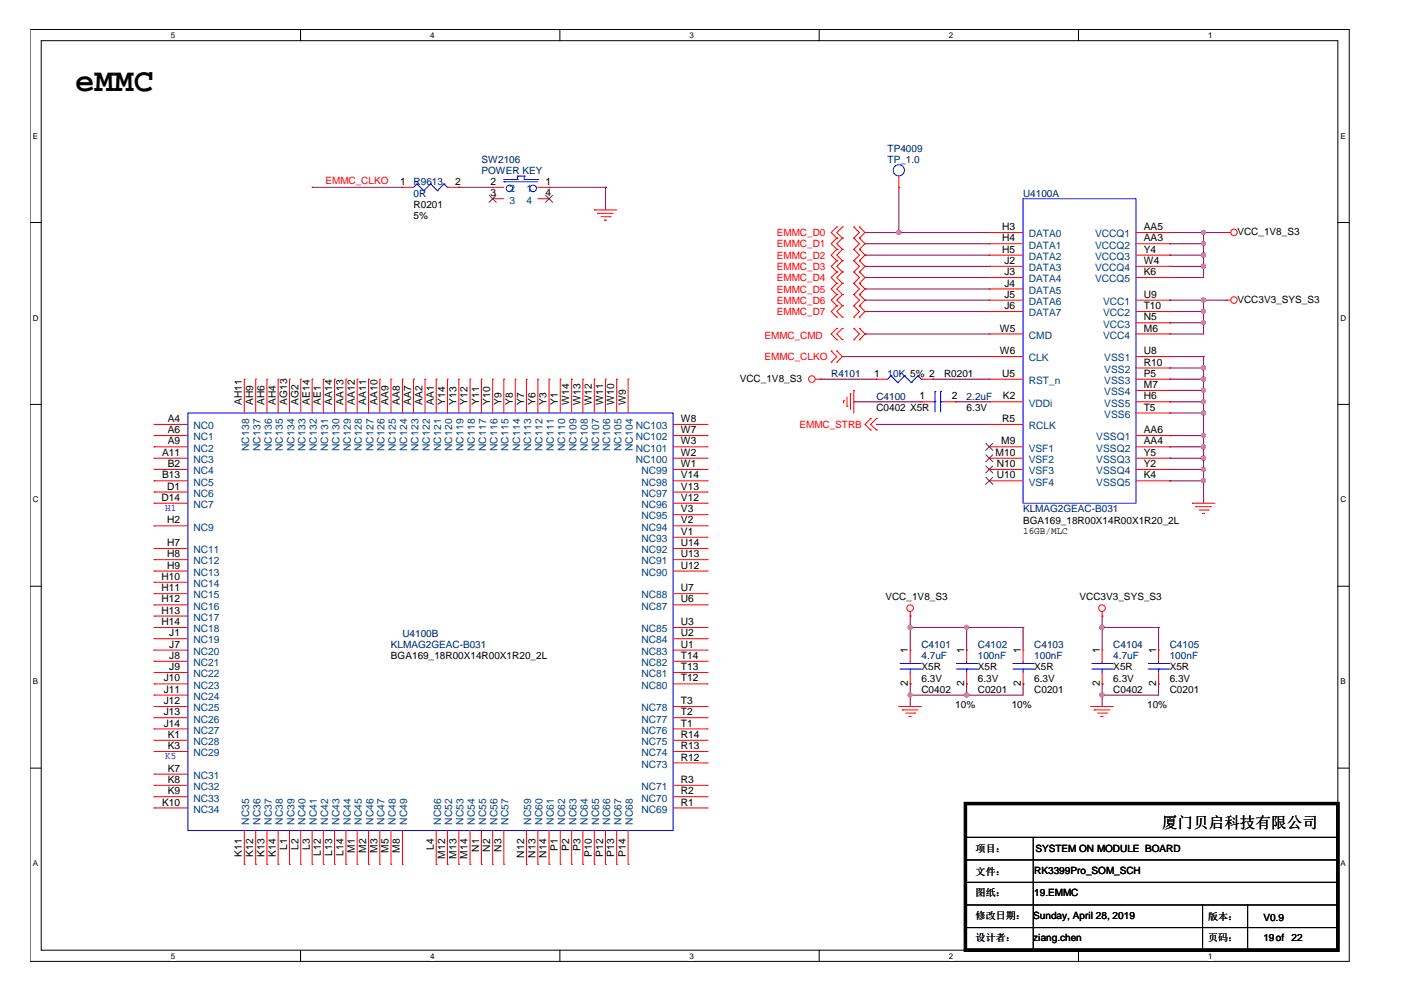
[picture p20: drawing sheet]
<svg xmlns="http://www.w3.org/2000/svg" width="297mm" height="210mm" viewBox="0 0 297 210" stroke-linecap="round" stroke-linejoin="round" font-family="sans-serif">
<defs><g id="words">
<text font-size="6.9" x="15.9" y="19.2">eMMC</text>
<text font-size="3.3" x="245.8" y="175.1">厦门贝启科技有限公司</text>
<g font-size="2.2">
<text x="84.7" y="39.1">1</text>
<text x="96.3" y="39.1">2</text>
<text x="103.8" y="39.1">2</text>
<text x="103.8" y="41.5">3</text>
<text x="115.4" y="39.1">1</text>
<text x="115.4" y="41.5">4</text>
<text x="212" y="51.1">H4</text>
<text x="212" y="53.5">H5</text>
<text x="212" y="48.7">H3</text>
<text x="242" y="48.7">AA5</text>
<text x="242" y="51.1">AA3</text>
<text x="242" y="53.5">Y4</text>
<text x="212.5" y="55.9">J2</text>
<text x="212.5" y="58.2">J3</text>
<text x="242" y="58.2">K6</text>
<text x="242" y="55.9">W4</text>
<text x="212.5" y="63">J5</text>
<text x="212.5" y="60.6">J4</text>
<text x="212.5" y="65.4">J6</text>
<text x="242" y="63">U9</text>
<text x="242" y="65.4">T10</text>
<text x="211.5" y="70.2">W5</text>
<text x="242" y="67.8">N5</text>
<text x="242" y="70.2">M6</text>
<text x="211.5" y="74.9">W6</text>
<text x="242" y="74.9">U8</text>
<text x="242" y="77.4">R10</text>
<text x="185" y="79.7">1</text>
<text x="212" y="79.7">U5</text>
<text x="242" y="82.1">M7</text>
<text x="242" y="79.7">P5</text>
<text x="35.5" y="89.3">A4</text>
<text x="51.2" y="85.7" transform="rotate(-90 51.2 85.7)">AH11</text>
<text x="53.6" y="85.7" transform="rotate(-90 53.6 85.7)">AH9</text>
<text x="56" y="85.7" transform="rotate(-90 56 85.7)">AH6</text>
<text x="58.3" y="85.7" transform="rotate(-90 58.3 85.7)">AH4</text>
<text x="60.7" y="85.7" transform="rotate(-90 60.7 85.7)">AG13</text>
<text x="63.1" y="85.7" transform="rotate(-90 63.1 85.7)">AG2</text>
<text x="65.5" y="85.7" transform="rotate(-90 65.5 85.7)">AE14</text>
<text x="67.9" y="85.7" transform="rotate(-90 67.9 85.7)">AE1</text>
<text x="70.3" y="85.7" transform="rotate(-90 70.3 85.7)">AA14</text>
<text x="72.7" y="85.7" transform="rotate(-90 72.7 85.7)">AA13</text>
<text x="75.1" y="85.7" transform="rotate(-90 75.1 85.7)">AA12</text>
<text x="77.5" y="85.7" transform="rotate(-90 77.5 85.7)">AA11</text>
<text x="79.8" y="85.7" transform="rotate(-90 79.8 85.7)">AA10</text>
<text x="82.2" y="85.7" transform="rotate(-90 82.2 85.7)">AA9</text>
<text x="84.6" y="85.7" transform="rotate(-90 84.6 85.7)">AA8</text>
<text x="87" y="85.7" transform="rotate(-90 87 85.7)">AA7</text>
<text x="89.4" y="85.7" transform="rotate(-90 89.4 85.7)">AA2</text>
<text x="91.8" y="85.7" transform="rotate(-90 91.8 85.7)">AA1</text>
<text x="94.1" y="85.7" transform="rotate(-90 94.1 85.7)">Y14</text>
<text x="96.6" y="85.7" transform="rotate(-90 96.6 85.7)">Y13</text>
<text x="98.9" y="85.7" transform="rotate(-90 98.9 85.7)">Y12</text>
<text x="101.3" y="85.7" transform="rotate(-90 101.3 85.7)">Y11</text>
<text x="103.7" y="85.7" transform="rotate(-90 103.7 85.7)">Y10</text>
<text x="106.1" y="85.7" transform="rotate(-90 106.1 85.7)">Y9</text>
<text x="108.5" y="85.7" transform="rotate(-90 108.5 85.7)">Y8</text>
<text x="110.9" y="85.7" transform="rotate(-90 110.9 85.7)">Y7</text>
<text x="113.3" y="85.7" transform="rotate(-90 113.3 85.7)">Y6</text>
<text x="115.7" y="85.7" transform="rotate(-90 115.7 85.7)">Y3</text>
<text x="118" y="85.7" transform="rotate(-90 118 85.7)">Y1</text>
<text x="120.4" y="85.7" transform="rotate(-90 120.4 85.7)">W14</text>
<text x="122.8" y="85.7" transform="rotate(-90 122.8 85.7)">W13</text>
<text x="125.2" y="85.7" transform="rotate(-90 125.2 85.7)">W12</text>
<text x="127.6" y="85.7" transform="rotate(-90 127.6 85.7)">W11</text>
<text x="130" y="85.7" transform="rotate(-90 130 85.7)">W10</text>
<text x="132.4" y="85.7" transform="rotate(-90 132.4 85.7)">W9</text>
<text x="144.1" y="89.3">W8</text>
<text x="194.5" y="84.5">1</text>
<text x="201.4" y="84.5">2</text>
<text x="212" y="89.3">R5</text>
<text x="212.2" y="84.5">K2</text>
<text x="242" y="84.5">H6</text>
<text x="242" y="86.9">T5</text>
<text x="35.5" y="91.7">A6</text>
<text x="35.5" y="94">A9</text>
<text x="144.1" y="94">W3</text>
<text x="144.1" y="91.7">W7</text>
<text x="211.8" y="94">M9</text>
<text x="242" y="94">AA4</text>
<text x="242" y="91.7">AA6</text>
<text x="34.3" y="96.4">A11</text>
<text x="34.3" y="101.2">B13</text>
<text x="35.5" y="98.8">B2</text>
<text x="144.1" y="101.2">V14</text>
<text x="144.1" y="98.8">W1</text>
<text x="144.1" y="96.4">W2</text>
<text x="210.6" y="96.4">M10</text>
<text x="210.9" y="101.2">U10</text>
<text x="210.9" y="98.8">N10</text>
<text x="242" y="96.4">Y5</text>
<text x="242" y="101.2">K4</text>
<text x="242" y="98.8">Y2</text>
<text x="34.2" y="106">D14</text>
<text x="35.3" y="103.6">D1</text>
<text x="144.1" y="106">V12</text>
<text x="144.1" y="103.6">V13</text>
<text x="35.3" y="110.8">H2</text>
<text x="144.1" y="113.2">V1</text>
<text x="144.1" y="110.8">V2</text>
<text x="144.1" y="108.4">V3</text>
<text x="35.3" y="115.5">H7</text>
<text x="35.3" y="117.9">H8</text>
<text x="144.1" y="117.9">U13</text>
<text x="144.1" y="115.5">U14</text>
<text x="34.2" y="122.7">H10</text>
<text x="34.2" y="125.1">H11</text>
<text x="35.3" y="120.3">H9</text>
<text x="144.1" y="125.1">U7</text>
<text x="144.1" y="120.3">U12</text>
<text x="34.2" y="127.5">H12</text>
<text x="34.2" y="129.9">H13</text>
<text x="144.1" y="127.5">U6</text>
<text x="34.2" y="132.3">H14</text>
<text x="35.8" y="134.6">J1</text>
<text x="35.8" y="137">J7</text>
<text x="144.1" y="137">U1</text>
<text x="144.1" y="134.6">U2</text>
<text x="144.1" y="132.3">U3</text>
<text x="35.8" y="139.4">J8</text>
<text x="35.8" y="141.8">J9</text>
<text x="144.1" y="141.8">T13</text>
<text x="144.1" y="139.4">T14</text>
<text x="192.1" y="138.3" transform="rotate(-90 192.1 138.3)">1</text>
<text x="204" y="138.3" transform="rotate(-90 204 138.3)">1</text>
<text x="215.9" y="138.3" transform="rotate(-90 215.9 138.3)">1</text>
<text x="232.7" y="138.3" transform="rotate(-90 232.7 138.3)">1</text>
<text x="244.6" y="138.3" transform="rotate(-90 244.6 138.3)">1</text>
<text x="34.6" y="144.2">J10</text>
<text x="34.6" y="146.6">J11</text>
<text x="34.6" y="149">J12</text>
<text x="144.1" y="149">T3</text>
<text x="144.1" y="144.2">T12</text>
<text x="192.1" y="145.2" transform="rotate(-90 192.1 145.2)">2</text>
<text x="204" y="145.2" transform="rotate(-90 204 145.2)">2</text>
<text x="215.9" y="145.2" transform="rotate(-90 215.9 145.2)">2</text>
<text x="232.7" y="145.2" transform="rotate(-90 232.7 145.2)">2</text>
<text x="244.6" y="145.2" transform="rotate(-90 244.6 145.2)">2</text>
<text x="34.6" y="151.4">J13</text>
<text x="34.6" y="153.7">J14</text>
<text x="144.1" y="153.7">T1</text>
<text x="144.1" y="151.4">T2</text>
<text x="35.5" y="156.1">K1</text>
<text x="35.5" y="158.5">K3</text>
<text x="144.1" y="160.9">R12</text>
<text x="144.1" y="158.5">R13</text>
<text x="144.1" y="156.1">R14</text>
<text x="35.5" y="163.3">K7</text>
<text x="35.5" y="165.7">K8</text>
<text x="144.1" y="165.7">R3</text>
<text x="34.3" y="170.4">K10</text>
<text x="35.5" y="168.1">K9</text>
<text x="144.1" y="170.4">R1</text>
<text x="144.1" y="168.1">R2</text>
<text x="60.7" y="179.8" transform="rotate(-90 60.7 179.8)">L1</text>
<text x="63.1" y="179.8" transform="rotate(-90 63.1 179.8)">L2</text>
<text x="65.5" y="179.8" transform="rotate(-90 65.5 179.8)">L3</text>
<text x="91.8" y="179.8" transform="rotate(-90 91.8 179.8)">L4</text>
<text x="51.2" y="181.3" transform="rotate(-90 51.2 181.3)">K11</text>
<text x="53.6" y="181.3" transform="rotate(-90 53.6 181.3)">K12</text>
<text x="56" y="181.3" transform="rotate(-90 56 181.3)">K13</text>
<text x="58.3" y="181.3" transform="rotate(-90 58.3 181.3)">K14</text>
<text x="67.9" y="181.1" transform="rotate(-90 67.9 181.1)">L12</text>
<text x="70.3" y="181.1" transform="rotate(-90 70.3 181.1)">L13</text>
<text x="72.7" y="181.1" transform="rotate(-90 72.7 181.1)">L14</text>
<text x="75.1" y="180.4" transform="rotate(-90 75.1 180.4)">M1</text>
<text x="77.5" y="180.4" transform="rotate(-90 77.5 180.4)">M2</text>
<text x="79.8" y="180.4" transform="rotate(-90 79.8 180.4)">M3</text>
<text x="82.2" y="180.4" transform="rotate(-90 82.2 180.4)">M5</text>
<text x="84.6" y="180.4" transform="rotate(-90 84.6 180.4)">M8</text>
<text x="94.1" y="181.7" transform="rotate(-90 94.1 181.7)">M12</text>
<text x="96.6" y="181.7" transform="rotate(-90 96.6 181.7)">M13</text>
<text x="98.9" y="181.7" transform="rotate(-90 98.9 181.7)">M14</text>
<text x="101.3" y="180.2" transform="rotate(-90 101.3 180.2)">N1</text>
<text x="103.7" y="180.2" transform="rotate(-90 103.7 180.2)">N2</text>
<text x="106.1" y="180.2" transform="rotate(-90 106.1 180.2)">N3</text>
<text x="110.9" y="181.5" transform="rotate(-90 110.9 181.5)">N12</text>
<text x="113.3" y="181.5" transform="rotate(-90 113.3 181.5)">N13</text>
<text x="115.7" y="181.5" transform="rotate(-90 115.7 181.5)">N14</text>
<text x="118" y="180.1" transform="rotate(-90 118 180.1)">P1</text>
<text x="120.4" y="180.1" transform="rotate(-90 120.4 180.1)">P2</text>
<text x="122.8" y="180.1" transform="rotate(-90 122.8 180.1)">P3</text>
<text x="125.2" y="181.3" transform="rotate(-90 125.2 181.3)">P10</text>
<text x="127.6" y="181.3" transform="rotate(-90 127.6 181.3)">P12</text>
<text x="130" y="181.3" transform="rotate(-90 130 181.3)">P13</text>
<text x="132.4" y="181.3" transform="rotate(-90 132.4 181.3)">P14</text>
</g>
<g font-size="2.2" fill="#004080">
<text x="107.8" y="40.7">2</text>
<text x="111.4" y="40.7">1</text>
<text x="107.8" y="43.1">3</text>
<text x="111.4" y="43.1">4</text>
<text x="217.6" y="52.6">DATA1</text>
<text x="217.6" y="50.2">DATA0</text>
<text x="231.7" y="50.2">VCCQ1</text>
<text x="231.7" y="52.6">VCCQ2</text>
<text x="217.6" y="55">DATA2</text>
<text x="217.6" y="57.4">DATA3</text>
<text x="217.6" y="59.7">DATA4</text>
<text x="231.7" y="59.7">VCCQ5</text>
<text x="231.7" y="55">VCCQ3</text>
<text x="231.7" y="57.4">VCCQ4</text>
<text x="217.6" y="64.5">DATA6</text>
<text x="217.6" y="62.2">DATA5</text>
<text x="233.4" y="64.5">VCC1</text>
<text x="217.6" y="71.7">CMD</text>
<text x="217.6" y="66.9">DATA7</text>
<text x="233.4" y="69.3">VCC3</text>
<text x="233.4" y="66.9">VCC2</text>
<text x="233.4" y="71.7">VCC4</text>
<text x="217.6" y="76.5">CLK</text>
<text x="233.6" y="76.5">VSS1</text>
<text x="217.6" y="81.3">RST_n</text>
<text x="233.6" y="83.6">VSS4</text>
<text x="233.6" y="81.3">VSS3</text>
<text x="233.6" y="78.9">VSS2</text>
<text x="217.6" y="86">VDDi</text>
<text x="233.6" y="86">VSS5</text>
<text x="233.6" y="88.4">VSS6</text>
<text x="40.9" y="90.8">NC0</text>
<text x="40.9" y="93.2">NC1</text>
<text x="40.9" y="95.6">NC2</text>
<text x="52.7" y="95.5" transform="rotate(-90 52.7 95.5)">NC138</text>
<text x="55.1" y="95.5" transform="rotate(-90 55.1 95.5)">NC137</text>
<text x="57.5" y="95.5" transform="rotate(-90 57.5 95.5)">NC136</text>
<text x="59.9" y="95.5" transform="rotate(-90 59.9 95.5)">NC135</text>
<text x="62.3" y="95.5" transform="rotate(-90 62.3 95.5)">NC134</text>
<text x="64.6" y="95.5" transform="rotate(-90 64.6 95.5)">NC133</text>
<text x="67.1" y="95.5" transform="rotate(-90 67.1 95.5)">NC132</text>
<text x="69.4" y="95.5" transform="rotate(-90 69.4 95.5)">NC131</text>
<text x="71.8" y="95.5" transform="rotate(-90 71.8 95.5)">NC130</text>
<text x="74.2" y="95.5" transform="rotate(-90 74.2 95.5)">NC129</text>
<text x="76.6" y="95.5" transform="rotate(-90 76.6 95.5)">NC128</text>
<text x="79" y="95.5" transform="rotate(-90 79 95.5)">NC127</text>
<text x="81.4" y="95.5" transform="rotate(-90 81.4 95.5)">NC126</text>
<text x="83.7" y="95.5" transform="rotate(-90 83.7 95.5)">NC125</text>
<text x="86.1" y="95.5" transform="rotate(-90 86.1 95.5)">NC124</text>
<text x="88.5" y="95.5" transform="rotate(-90 88.5 95.5)">NC123</text>
<text x="90.9" y="95.5" transform="rotate(-90 90.9 95.5)">NC122</text>
<text x="93.3" y="95.5" transform="rotate(-90 93.3 95.5)">NC121</text>
<text x="95.7" y="95.5" transform="rotate(-90 95.7 95.5)">NC120</text>
<text x="98.1" y="95.5" transform="rotate(-90 98.1 95.5)">NC119</text>
<text x="100.5" y="95.5" transform="rotate(-90 100.5 95.5)">NC118</text>
<text x="102.9" y="95.5" transform="rotate(-90 102.9 95.5)">NC117</text>
<text x="105.2" y="95.5" transform="rotate(-90 105.2 95.5)">NC116</text>
<text x="107.6" y="95.5" transform="rotate(-90 107.6 95.5)">NC115</text>
<text x="110" y="95.5" transform="rotate(-90 110 95.5)">NC114</text>
<text x="112.4" y="95.5" transform="rotate(-90 112.4 95.5)">NC113</text>
<text x="114.8" y="95.5" transform="rotate(-90 114.8 95.5)">NC112</text>
<text x="117.2" y="95.5" transform="rotate(-90 117.2 95.5)">NC111</text>
<text x="119.5" y="95.5" transform="rotate(-90 119.5 95.5)">NC110</text>
<text x="122" y="95.5" transform="rotate(-90 122 95.5)">NC109</text>
<text x="124.3" y="95.5" transform="rotate(-90 124.3 95.5)">NC108</text>
<text x="126.7" y="95.5" transform="rotate(-90 126.7 95.5)">NC107</text>
<text x="129.1" y="95.5" transform="rotate(-90 129.1 95.5)">NC106</text>
<text x="131.5" y="95.5" transform="rotate(-90 131.5 95.5)">NC105</text>
<text x="133.9" y="95.5" transform="rotate(-90 133.9 95.5)">NC104</text>
<text x="134.5" y="95.6">NC101</text>
<text x="134.5" y="93.2">NC102</text>
<text x="134.5" y="90.8">NC103</text>
<text x="217.6" y="90.8">RCLK</text>
<text x="217.6" y="95.6">VSF1</text>
<text x="231.9" y="95.6">VSSQ2</text>
<text x="231.9" y="93.2">VSSQ1</text>
<text x="40.9" y="98">NC3</text>
<text x="40.9" y="100.3">NC4</text>
<text x="134.5" y="98">NC100</text>
<text x="135.7" y="100.3">NC99</text>
<text x="217.6" y="98">VSF2</text>
<text x="217.6" y="100.3">VSF3</text>
<text x="231.9" y="98">VSSQ3</text>
<text x="231.9" y="100.3">VSSQ4</text>
<text x="40.9" y="102.8">NC5</text>
<text x="40.9" y="105.1">NC6</text>
<text x="40.9" y="107.5">NC7</text>
<text x="135.7" y="107.5">NC96</text>
<text x="135.7" y="105.1">NC97</text>
<text x="135.7" y="102.8">NC98</text>
<text x="217.6" y="102.8">VSF4</text>
<text x="231.9" y="102.8">VSSQ5</text>
<text x="40.9" y="112.3">NC9</text>
<text x="135.7" y="112.3">NC94</text>
<text x="135.7" y="109.9">NC95</text>
<text x="40.9" y="117.1">NC11</text>
<text x="40.9" y="119.4">NC12</text>
<text x="135.7" y="119.4">NC91</text>
<text x="135.7" y="117.1">NC92</text>
<text x="135.7" y="114.7">NC93</text>
<text x="40.9" y="121.8">NC13</text>
<text x="40.9" y="124.2">NC14</text>
<text x="135.7" y="121.8">NC90</text>
<text x="40.9" y="126.6">NC15</text>
<text x="40.9" y="129">NC16</text>
<text x="40.9" y="131.4">NC17</text>
<text x="135.7" y="129">NC87</text>
<text x="135.7" y="126.6">NC88</text>
<text x="40.9" y="133.8">NC18</text>
<text x="40.9" y="136.2">NC19</text>
<text x="135.7" y="136.2">NC84</text>
<text x="135.7" y="133.8">NC85</text>
<text x="40.9" y="138.6">NC20</text>
<text x="40.9" y="140.9">NC21</text>
<text x="40.9" y="143.3">NC22</text>
<text x="135.7" y="143.3">NC81</text>
<text x="135.7" y="140.9">NC82</text>
<text x="135.7" y="138.6">NC83</text>
<text x="40.9" y="145.7">NC23</text>
<text x="40.9" y="148.1">NC24</text>
<text x="135.7" y="145.7">NC80</text>
<text x="40.9" y="150.5">NC25</text>
<text x="40.9" y="152.9">NC26</text>
<text x="40.9" y="155.3">NC27</text>
<text x="135.7" y="155.3">NC76</text>
<text x="135.7" y="152.9">NC77</text>
<text x="135.7" y="150.5">NC78</text>
<text x="40.9" y="157.7">NC28</text>
<text x="40.9" y="160">NC29</text>
<text x="135.7" y="160">NC74</text>
<text x="135.7" y="157.7">NC75</text>
<text x="40.9" y="164.8">NC31</text>
<text x="40.9" y="167.2">NC32</text>
<text x="135.7" y="167.2">NC71</text>
<text x="135.7" y="162.4">NC73</text>
<text x="40.9" y="169.6">NC33</text>
<text x="40.9" y="172">NC34</text>
<text x="135.7" y="172">NC69</text>
<text x="135.7" y="169.6">NC70</text>
<text x="52.7" y="174.6" transform="rotate(-90 52.7 174.6)">NC35</text>
<text x="55.1" y="174.6" transform="rotate(-90 55.1 174.6)">NC36</text>
<text x="57.5" y="174.6" transform="rotate(-90 57.5 174.6)">NC37</text>
<text x="59.9" y="174.6" transform="rotate(-90 59.9 174.6)">NC38</text>
<text x="62.3" y="174.6" transform="rotate(-90 62.3 174.6)">NC39</text>
<text x="64.6" y="174.6" transform="rotate(-90 64.6 174.6)">NC40</text>
<text x="67.1" y="174.6" transform="rotate(-90 67.1 174.6)">NC41</text>
<text x="69.4" y="174.6" transform="rotate(-90 69.4 174.6)">NC42</text>
<text x="71.8" y="174.6" transform="rotate(-90 71.8 174.6)">NC43</text>
<text x="74.2" y="174.6" transform="rotate(-90 74.2 174.6)">NC44</text>
<text x="76.6" y="174.6" transform="rotate(-90 76.6 174.6)">NC45</text>
<text x="79" y="174.6" transform="rotate(-90 79 174.6)">NC46</text>
<text x="81.4" y="174.6" transform="rotate(-90 81.4 174.6)">NC47</text>
<text x="83.7" y="174.6" transform="rotate(-90 83.7 174.6)">NC48</text>
<text x="86.1" y="174.6" transform="rotate(-90 86.1 174.6)">NC49</text>
<text x="93.3" y="174.6" transform="rotate(-90 93.3 174.6)">NC86</text>
<text x="95.7" y="174.6" transform="rotate(-90 95.7 174.6)">NC52</text>
<text x="98.1" y="174.6" transform="rotate(-90 98.1 174.6)">NC53</text>
<text x="100.5" y="174.6" transform="rotate(-90 100.5 174.6)">NC54</text>
<text x="102.9" y="174.6" transform="rotate(-90 102.9 174.6)">NC55</text>
<text x="105.2" y="174.6" transform="rotate(-90 105.2 174.6)">NC56</text>
<text x="107.6" y="174.6" transform="rotate(-90 107.6 174.6)">NC57</text>
<text x="112.4" y="174.6" transform="rotate(-90 112.4 174.6)">NC59</text>
<text x="114.8" y="174.6" transform="rotate(-90 114.8 174.6)">NC60</text>
<text x="117.2" y="174.6" transform="rotate(-90 117.2 174.6)">NC61</text>
<text x="119.5" y="174.6" transform="rotate(-90 119.5 174.6)">NC62</text>
<text x="122" y="174.6" transform="rotate(-90 122 174.6)">NC63</text>
<text x="124.3" y="174.6" transform="rotate(-90 124.3 174.6)">NC64</text>
<text x="126.7" y="174.6" transform="rotate(-90 126.7 174.6)">NC65</text>
<text x="129.1" y="174.6" transform="rotate(-90 129.1 174.6)">NC66</text>
<text x="131.5" y="174.6" transform="rotate(-90 131.5 174.6)">NC67</text>
<text x="133.9" y="174.6" transform="rotate(-90 133.9 174.6)">NC68</text>
</g>
<g font-size="2.1" fill="#000080">
<text x="101.9" y="34.4">SW2106</text>
<text x="187.8" y="32.1">TP4009</text>
<text x="187.8" y="34.4">TP_1.0</text>
<text x="87.5" y="39.2">R9613</text>
<text x="87.5" y="41.6">0R</text>
<text x="101.9" y="36.8">POWER KEY</text>
<text x="216.5" y="41.6">U4100A</text>
<text x="175.9" y="79.8">R4101</text>
<text x="187.8" y="79.8">10K 5% 2</text>
<text x="185.4" y="84.6">C4100</text>
<text x="204.5" y="84.6">2.2uF</text>
<text x="216.5" y="108.4">KLMAG2GEAC-B031</text>
<text x="82.7" y="137.1">KLMAG2GEAC-B031</text>
<text x="85.1" y="134.7">U4100B</text>
<text x="194.9" y="137.1">C4101</text>
<text x="206.9" y="137.1">C4102</text>
<text x="218.8" y="137.1">C4103</text>
<text x="235.5" y="137.1">C4104</text>
<text x="247.5" y="137.1">C4105</text>
<text x="194.9" y="139.5">4.7uF</text>
<text x="206.9" y="139.5">100nF</text>
<text x="218.8" y="139.5">100nF</text>
<text x="235.5" y="139.5">4.7uF</text>
<text x="247.5" y="139.5">100nF</text>
</g>
<g font-size="2.1" fill="#f00">
<text x="68.9" y="39">EMMC_CLKO</text>
<text x="164.4" y="50">EMMC_D0</text>
<text x="164.4" y="52.3">EMMC_D1</text>
<text x="164.4" y="54.7">EMMC_D2</text>
<text x="164.4" y="57.1">EMMC_D3</text>
<text x="164.4" y="59.5">EMMC_D4</text>
<text x="164.4" y="61.9">EMMC_D5</text>
<text x="164.4" y="64.3">EMMC_D6</text>
<text x="161.8" y="71.7">EMMC_CMD</text>
<text x="164.4" y="66.6">EMMC_D7</text>
<text x="161.8" y="76.2">EMMC_CLKO</text>
<text x="169.2" y="90.5">EMMC_STRB</text>
</g>
<g font-size="2.1">
<text x="87.5" y="44">R0201</text>
<text x="87.5" y="46.4">5%</text>
<text x="261.8" y="49.7">VCC_1V8_S3</text>
<text x="261.8" y="64">VCC3V3_SYS_S3</text>
<text x="156.5" y="80.7">VCC_1V8_S3</text>
<text x="199.7" y="79.8">R0201</text>
<text x="185.4" y="87">C0402 X5R</text>
<text x="204.5" y="87">6.3V</text>
<text x="216.5" y="112.9">16GB/MLC</text>
<text x="216.5" y="110.8">BGA169_18R00X14R00X1R20_2L</text>
<text x="187.3" y="127.1">VCC_1V8_S3</text>
<text x="228.4" y="127.1">VCC3V3_SYS_S3</text>
<text x="82.7" y="139.5">BGA169_18R00X14R00X1R20_2L</text>
<text x="194.9" y="141.9">X5R</text>
<text x="206.9" y="141.9">X5R</text>
<text x="218.8" y="141.9">X5R</text>
<text x="235.5" y="141.9">X5R</text>
<text x="247.5" y="141.9">X5R</text>
<text x="194.9" y="146.7">C0402</text>
<text x="194.9" y="144.2">6.3V</text>
<text x="202.1" y="149.7">10%</text>
<text x="206.9" y="146.7">C0201</text>
<text x="206.9" y="144.2">6.3V</text>
<text x="214" y="149.7">10%</text>
<text x="218.8" y="146.7">C0201</text>
<text x="218.8" y="144.2">6.3V</text>
<text x="235.5" y="146.7">C0402</text>
<text x="235.5" y="144.2">6.3V</text>
<text x="242.7" y="149.7">10%</text>
<text x="247.5" y="146.7">C0201</text>
<text x="247.5" y="144.2">6.3V</text>
<text x="206.4" y="185.1">文件：</text>
<text x="206.4" y="180.3">项目：</text>
<text x="218.8" y="184.8">RK3399Pro_SOM_SCH</text>
<text x="219.1" y="180.3">SYSTEM ON MODULE BOARD</text>
<text x="206.4" y="189.6">图纸：</text>
<text x="218.8" y="189.6">19.EMMC</text>
<text x="206.4" y="194.4">修改日期：</text>
<text x="218.6" y="194.4">Sunday, April 28, 2019</text>
<text x="255.6" y="194.6">版本：</text>
<text x="267.3" y="194.9">V0.9</text>
<text x="206.4" y="199.2">设计者：</text>
<text x="218.6" y="199.2">ziang.chen</text>
<text x="255.6" y="199.2">页码：</text>
<text x="267.3" y="199.2">19of</text>
<text x="273.3" y="199.2">22</text>
</g>
<g font-size="2.1" fill="#00f">
<text x="35" y="108.1">H1</text>
<text x="35" y="160.7">K5</text>
</g>
<g font-size="1.7">
<text x="36.2" y="8">5</text>
<text x="91" y="8">4</text>
<text x="145.9" y="8">3</text>
<text x="200.7" y="8">2</text>
<text x="255.6" y="8">1</text>
<text x="6.9" y="29.4">E</text>
<text x="283.6" y="29.4">E</text>
<text x="6.9" y="67.8">D</text>
<text x="283.6" y="67.8">D</text>
<text x="6.9" y="106.3">C</text>
<text x="283.6" y="106.3">C</text>
<text x="6.9" y="144.8">B</text>
<text x="283.6" y="144.8">B</text>
<text x="6.9" y="183.3">A</text>
<text x="283.6" y="183.3">A</text>
<text x="36.2" y="202.8">5</text>
<text x="91" y="202.8">4</text>
<text x="145.9" y="202.8">3</text>
<text x="200.7" y="202.8">2</text>
<text x="255.6" y="202.8">1</text>
</g>
</g></defs>
<path d="M6.3 6.2h279.2v197.2h-279.2zM8.7 8.6h274.3v192.5h-274.3z" fill="none" stroke="#000" stroke-width=".21"/>
<g fill="#fff">
<path d="M36.2 6.5h.9v1.9h-.9z"/>
<path d="M36.2 201.3h.9v1.9h-.9z"/>
</g>
<path d="M63.6 6.2v2.4M63.6 201.1v2.3" fill="none" stroke="#000" stroke-width=".21"/>
<g fill="#fff">
<path d="M91 6.5h.9v1.9h-.9z"/>
<path d="M91 201.3h.9v1.9h-.9z"/>
</g>
<path d="M118.4 6.2v2.4M118.4 201.1v2.3" fill="none" stroke="#000" stroke-width=".21"/>
<g fill="#fff">
<path d="M145.9 6.5h.9v1.9h-.9z"/>
<path d="M145.9 201.3h.9v1.9h-.9z"/>
</g>
<path d="M173.3 6.2v2.4M173.3 201.1v2.3" fill="none" stroke="#000" stroke-width=".21"/>
<g fill="#fff">
<path d="M200.7 6.5h1v1.9h-1z"/>
<path d="M200.7 201.3h1v1.9h-1z"/>
</g>
<path d="M228.2 6.2v2.4M228.2 201.1v2.3" fill="none" stroke="#000" stroke-width=".21"/>
<g fill="#fff">
<path d="M255.6 6.5h.9v1.9h-.9z"/>
<path d="M255.6 201.3h.9v1.9h-.9z"/>
<path d="M6.9 27.8h1.2v1.9h-1.2z"/>
<path d="M283.6 27.8h1.2v1.9h-1.2z"/>
<path d="M6.9 66.3h1.3v1.9h-1.3z"/>
<path d="M283.6 66.3h1.3v1.9h-1.3z"/>
</g>
<path d="M6.3 47.1h2.4M283 47.1h2.4" fill="none" stroke="#000" stroke-width=".21"/>
<g fill="#fff">
<path d="M6.9 104.8h1.3v1.9h-1.3z"/>
<path d="M283.6 104.8h1.3v1.9h-1.3z"/>
</g>
<path d="M6.3 85.6h2.4M283 85.6h2.4" fill="none" stroke="#000" stroke-width=".21"/>
<g fill="#fff">
<path d="M6.9 143.3h1.2v1.9h-1.2z"/>
<path d="M283.6 143.3h1.2v1.9h-1.2z"/>
</g>
<path d="M6.3 124.1h2.4M283 124.1h2.4" fill="none" stroke="#000" stroke-width=".21"/>
<g fill="#fff">
<path d="M6.9 181.8h1.2v1.9h-1.2z"/>
<path d="M283.6 181.8h1.2v1.9h-1.2z"/>
</g>
<g fill="none" stroke="#000" stroke-width=".21">
<path d="M6.3 162.5h2.4M204.3 177.2h78.7M218.6 177.2v23.9M283 177.2h.1M283 162.5h2.4M204.3 186.7h78.7M204.3 191.5h78.7M204.3 196.3h78.7M204.3 182h78.7M254.4 191.5v9.6M263.9 191.5v9.6M283 186.7h.1"/>
<path d="M283 191.5h.1M283 196.3h.1M283 182h.1M218.6 201.1h.1M254.4 201.1h.1M263.9 201.1h.1"/>
</g>
<g fill="none" stroke="#800040" stroke-width=".21">
<path d="M66 39.6h.1M66 39.6h19.1M97.1 39.6h.1M97.1 39.6h7.1M116.2 39.6h11.9M128.1 39.6h.1M128.1 39.6v4.8M190.2 39.6v9.6M183 51.6h.1M183 54h.1M183 56.4h.1M183 58.7h.1"/>
<path d="M183 58.7h26.3M183 56.4h26.3M183 49.2h26.3M183 51.6h26.3M183 54h26.3M190.2 49.2h.1M209.3 49.2h.1M247.5 58.7h.1M247.5 56.4h.1M247.5 49.2h.1M247.5 51.6h.1M247.5 54h.1"/>
<path d="M247.5 56.4h7.1M247.5 49.2h11.9M247.5 51.6h7.1M247.5 54h7.1M254.6 54h.1M254.6 56.4h.1M254.6 49.2h.1M254.6 51.6h.1M254.6 49.2v9.5h-7.1M178.2 75.5h.1M178.2 75.5h31.1M183 70.7h.1"/>
<path d="M183 61.1h.1M183 63.5h.1M183 65.9h.1M183 70.7h26.3M183 63.5h26.3M183 65.9h26.3M183 61.1h26.3M247.5 68.3h.1M247.5 70.7h.1M247.5 63.5h.1M247.5 65.9h.1M247.5 75.5h.1"/>
<path d="M247.5 77.9h.1M247.5 68.3h7.1M247.5 63.5h11.9M247.5 65.9h7.1M247.5 75.5h7.1M247.5 77.9h7.1M254.6 63.5h.1M254.6 65.9h.1M254.6 68.3h.1M254.6 75.5h.1M254.6 77.9h.1M254.6 63.5v7.2h-7.1"/>
<path d="M254.6 75.5v31M173.5 80.2h.1M173.5 80.2h11.9M180.6 85h.1M180.6 85h14.3M185.4 89.8h.1M185.4 89.8h23.9M197.4 80.2h.1M197.4 80.2h11.9M202.1 85h.1M202.1 85h7.2M247.5 85h.1"/>
<path d="M247.5 97h.1M247.5 94.5h.1M247.5 80.2h.1M247.5 82.6h.1M247.5 92.2h.1M247.5 87.4h.1M247.5 99.3h.1M247.5 85h7.1M247.5 97h7.1M247.5 94.5h7.1M247.5 80.2h7.1M247.5 82.6h7.1"/>
<path d="M247.5 92.2h7.1M247.5 87.4h7.1M247.5 99.3h7.1M254.6 85h.1M254.6 82.6h.1M254.6 92.2h.1M254.6 80.2h.1M254.6 94.5h.1M254.6 97h.1M254.6 99.3h.1M254.6 87.4h.1M247.5 101.7h.1"/>
<path d="M247.5 101.7h7.1M254.6 101.7h.1M192.6 132.8h.1M192.6 130.4h.1M192.6 132.8h23.9M192.6 130.4v7.2M204.5 132.8h.1M204.5 132.8v4.8M216.5 132.8h.1M216.5 132.8v4.8M233.2 130.4h.1M233.2 132.8h.1"/>
<path d="M233.2 130.4v7.2M233.2 132.8h11.9M245.1 132.8h.1M245.1 132.8v4.8M192.6 147.1h.1M192.6 144.7h.1M192.6 144.7v4.8M204.5 144.7h.1M204.5 147.1h.1M204.5 144.7v2.4M216.5 144.7h.1M216.5 144.7v2.4h-23.9"/>
<path d="M233.2 144.7h.1M233.2 147.1h.1M233.2 144.7v4.8M245.1 144.7h.1M245.1 144.7v2.4h-11.9"/>
</g>
<g fill="#f0f" stroke="#f0f" stroke-width=".21">
<circle cx="254.6" cy="85" r=".45"/>
<circle cx="254.6" cy="56.3" r=".45"/>
<circle cx="254.6" cy="49.2" r=".45"/>
<circle cx="254.6" cy="96.9" r=".45"/>
<circle cx="254.6" cy="68.3" r=".45"/>
<circle cx="254.6" cy="51.5" r=".45"/>
<circle cx="254.6" cy="53.9" r=".46"/>
<circle cx="254.6" cy="94.5" r=".46"/>
<circle cx="254.6" cy="63.5" r=".45"/>
<circle cx="254.6" cy="65.9" r=".46"/>
<circle cx="254.6" cy="82.6" r=".46"/>
<circle cx="254.6" cy="80.2" r=".45"/>
<circle cx="254.6" cy="92.1" r=".45"/>
<circle cx="254.6" cy="77.8" r=".46"/>
<circle cx="254.6" cy="87.4" r=".45"/>
<circle cx="233.1" cy="132.7" r=".46"/>
<circle cx="233.1" cy="147.1" r=".46"/>
<circle cx="204.5" cy="147.1" r=".45"/>
<circle cx="192.5" cy="147.1" r=".45"/>
<circle cx="204.5" cy="132.7" r=".45"/>
<circle cx="192.5" cy="132.7" r=".45"/>
<circle cx="254.6" cy="99.3" r=".45"/>
<circle cx="254.6" cy="101.7" r=".46"/>
<circle cx="190.2" cy="49.2" r=".46"/>
</g>
<g fill="none" stroke="#f00" stroke-width=".21">
<path d="M85.1 39.6h.1M85.1 39.6h2.4M94.7 39.6h2.4M97.1 39.6h.1M104.2 39.6h.1M104.2 39.6h2.4M113.8 39.6h2.4M116.2 39.6h.1M190.2 39.6h.1M190.2 37.3v2.3M104.2 42.1h.1M104.2 42.1h2.4"/>
<path d="M113.8 42.1h2.4M116.2 42.1h.1M125.7 44.4h.1M125.7 44.4h4.8M126.4 45.1h.1M126.4 45.1h3.4M127.1 45.9h2M127.8 46.6h.1M127.8 46.6h.6M129.1 45.9h.1M177 48h.1M177 50.4h.1"/>
<path d="M177 52.8h.1M177 55.2h.1M177 57.5h.1M177 60h.1M177 55.2l-1.1 1.2 1.1 1.1M177 48l-1.1 1.2 1.1 1.2M177 57.5l-1.1 1.2 1.1 1.3M177 50.4l-1.1 1.2 1.1 1.2M177 60l-1.1 1.1 1.1 1.2M177 52.8l-1.1 1.2 1.1 1.2M178.2 48h.1M178.2 50.4h.1"/>
<path d="M178.2 52.8h.1M178.2 55.2h.1M178.2 57.5h.1M178.2 60h.1M178.2 48l-1.2 1.2 1.2 1.2M178.2 55.2l-1.2 1.2 1.2 1.1M178.2 50.4l-1.2 1.2 1.2 1.2M178.2 52.8l-1.2 1.2 1.2 1.2M178.2 60l-1.2 1.1 1.2 1.2M178.2 57.5l-1.2 1.2 1.2 1.3M180.6 48h.1M180.6 50.4h.1"/>
<path d="M180.6 52.8h.1M180.6 55.2h.1M180.6 57.5h.1M180.6 60h.1M180.6 48l1.2 1.2-1.2 1.2M180.6 50.4l1.2 1.2-1.2 1.2M180.6 55.2l1.2 1.2-1.2 1.1M180.6 52.8l1.2 1.2-1.2 1.2M180.6 57.5l1.2 1.2-1.2 1.3M180.6 60l1.2 1.1-1.2 1.2M181.8 50.4h.1M181.8 48h.1"/>
<path d="M181.8 52.8h.1M181.8 55.2h.1M181.8 57.5h.1M181.8 60h.1M181.8 48l1.2 1.2-1.2 1.2M181.8 55.2l1.2 1.2-1.2 1.1M181.8 50.4l1.2 1.2-1.2 1.2M181.8 57.5l1.2 1.2-1.2 1.3M181.8 52.8l1.2 1.2-1.2 1.2M181.8 60l1.2 1.1-1.2 1.2M209.3 51.6h.1M209.3 54h.1"/>
<path d="M209.3 56.4h.1M209.3 49.2h.1M209.3 58.7h.1M209.3 49.2h7.2M209.3 51.6h7.2M209.3 54h7.2M209.3 58.7h7.2M209.3 56.4h7.2M240.3 49.2h7.2M240.3 51.6h7.2M240.3 54h7.2M240.3 58.7h7.2"/>
<path d="M240.3 56.4h7.2M247.5 58.7h.1M247.5 49.2h.1M247.5 51.6h.1M247.5 54h.1M247.5 56.4h.1M259.4 49.2h.1M259.4 49.2h1M175.9 74.3h.1M175.9 76.6h.1M175.9 74.3l1.1 1.2-1.1 1.1M177 76.6h.1"/>
<path d="M177 74.3h.1M177 69.5h.1M177 71.9h.1M177 62.3h.1M177 64.7h.1M177 67.1h.1M177 74.3l1.2 1.2-1.2 1.1M177 62.3l-1.1 1.2 1.1 1.2M177 69.5l-1.1 1.2 1.1 1.2M177 64.7l-1.1 1.2 1.1 1.2M178.2 69.5h.1M178.2 71.9h.1"/>
<path d="M178.2 62.3h.1M178.2 64.7h.1M178.2 67.1h.1M178.2 64.7l-1.2 1.2 1.2 1.2M178.2 69.5l-1.2 1.2 1.2 1.2M178.2 62.3l-1.2 1.2 1.2 1.2M180.6 69.5h.1M180.6 71.9h.1M180.6 62.3h.1M180.6 64.7h.1M180.6 67.1h.1M180.6 69.5l1.2 1.2-1.2 1.2"/>
<path d="M180.6 64.7l1.2 1.2-1.2 1.2M180.6 62.3l1.2 1.2-1.2 1.2M181.8 71.9h.1M181.8 69.5h.1M181.8 62.3h.1M181.8 64.7h.1M181.8 67.1h.1M181.8 69.5l1.2 1.2-1.2 1.2M181.8 62.3l1.2 1.2-1.2 1.2M181.8 64.7l1.2 1.2-1.2 1.2M209.3 63.5h.1M209.3 61.1h.1"/>
<path d="M209.3 75.5h.1M209.3 70.7h.1M209.3 65.9h.1M209.3 63.5h7.2M209.3 61.1h7.2M209.3 75.5h7.2M209.3 70.7h7.2M209.3 65.9h7.2M240.3 63.5h7.2M240.3 68.3h7.2M240.3 75.5h7.2M240.3 70.7h7.2"/>
<path d="M240.3 77.9h7.2M240.3 65.9h7.2M247.5 68.3h.1M247.5 63.5h.1M247.5 75.5h.1M247.5 77.9h.1M247.5 65.9h.1M247.5 70.7h.1M259.4 63.5h.1M259.4 63.5h1M32.6 89.8h.1M32.6 92.2h.1"/>
<path d="M32.6 94.5h.1M32.6 97h.1M32.6 99.3h.1M32.6 89.8h7.2M32.6 92.2h7.2M32.6 94.5h7.2M32.6 97h7.2M32.6 99.3h7.2M51.7 80.2h.1M51.7 80.2v7.2M54.1 80.2h.1M54.1 80.2v7.2"/>
<path d="M56.5 80.2h.1M56.5 80.2v7.2M58.8 80.2h.1M58.8 80.2v7.2M61.3 80.2h.1M61.3 80.2v7.2M63.6 80.2h.1M63.6 80.2v7.2M66 80.2h.1M66 80.2v7.2M68.4 80.2h.1M68.4 80.2v7.2"/>
<path d="M70.8 80.2h.1M70.8 80.2v7.2M73.2 80.2h.1M73.2 80.2v7.2M75.6 80.2h.1M75.6 80.2v7.2M78 80.2h.1M78 80.2v7.2M80.3 80.2h.1M80.3 80.2v7.2M82.7 80.2h.1M82.7 80.2v7.2"/>
<path d="M85.1 80.2h.1M85.1 80.2v7.2M87.5 80.2h.1M87.5 80.2v7.2M89.9 80.2h.1M89.9 80.2v7.2M92.3 80.2h.1M92.3 80.2v7.2M94.7 80.2h.1M94.7 80.2v7.2M97.1 80.2h.1M97.1 80.2v7.2"/>
<path d="M99.4 80.2h.1M99.4 80.2v7.2M101.9 80.2h.1M101.9 80.2v7.2M104.2 80.2h.1M104.2 80.2v7.2M106.6 80.2h.1M106.6 80.2v7.2M109 80.2h.1M109 80.2v7.2M111.4 80.2h.1M111.4 80.2v7.2"/>
<path d="M113.8 80.2h.1M113.8 80.2v7.2M116.2 80.2h.1M116.2 80.2v7.2M118.5 80.2h.1M118.5 80.2v7.2M120.9 80.2h.1M120.9 80.2v7.2M123.3 80.2h.1M123.3 80.2v7.2M125.7 80.2h.1M125.7 80.2v7.2"/>
<path d="M128.1 80.2h.1M128.1 80.2v7.2M130.5 80.2h.1M130.5 80.2v7.2M132.9 80.2h.1M132.9 80.2v7.2M142.4 89.8h7.2M142.4 92.2h7.2M142.4 94.5h7.2M142.4 97h7.2M142.4 99.3h7.2M149.6 99.3h.1"/>
<path d="M149.6 97h.1M149.6 94.5h.1M149.6 92.2h.1M149.6 89.8h.1M172.5 80.2h1M173.5 80.2h.1M178.5 84.8h.1M178.5 84.8v.4M179.2 86h.1M179.2 84v2M179.9 83.3h.1M179.9 83.3v3.4"/>
<path d="M180.6 82.6h.1M180.6 82.6v4.8M184.2 88.6h.1M184.2 91h.1M184.2 88.6l-1.2 1.2 1.2 1.2M185.4 88.6h.1M185.4 91h.1M185.4 80.2h.1M185.4 80.2h2.4M185.4 88.6l-1.2 1.2 1.2 1.2M194.9 85h.1M194.9 80.2h2.5"/>
<path d="M194.9 85h2.5M197.4 80.2h.1M199.7 85h2.4M202.1 85h.1M209.3 85h.1M209.3 80.2h.1M209.3 89.8h.1M209.3 94.5h.1M209.3 97h.1M209.3 99.3h.1M209.3 80.2h7.2M209.3 89.8h7.2"/>
<path d="M209.3 94.5h7.2M209.3 97h7.2M209.3 99.3h7.2M209.3 85h7.2M240.3 80.2h7.2M240.3 92.2h7.2M240.3 94.5h7.2M240.3 97h7.2M240.3 99.3h7.2M240.3 82.6h7.2M240.3 85h7.2M240.3 87.4h7.2"/>
<path d="M247.5 94.5h.1M247.5 97h.1M247.5 92.2h.1M247.5 82.6h.1M247.5 80.2h.1M247.5 99.3h.1M247.5 85h.1M247.5 87.4h.1M32.6 101.7h.1M32.6 104.1h.1M32.6 106.5h.1M32.6 111.3h.1"/>
<path d="M32.6 116h.1M32.6 118.4h.1M32.6 106.5h7.2M32.6 101.7h7.2M32.6 104.1h7.2M32.6 111.3h7.2M32.6 116h7.2M32.6 118.4h7.2M142.4 106.5h7.2M142.4 101.7h7.2M142.4 104.1h7.2M142.4 111.3h7.2"/>
<path d="M142.4 116h7.2M142.4 118.4h7.2M142.4 113.7h7.2M142.4 108.9h7.2M149.6 118.4h.1M149.6 116h.1M149.6 113.7h.1M149.6 111.3h.1M149.6 108.9h.1M149.6 106.5h.1M149.6 104.1h.1M149.6 101.7h.1"/>
<path d="M209.3 101.7h.1M209.3 101.7h7.2M240.3 101.7h7.2M247.5 101.7h.1M252.3 106.5h.1M252.3 106.5h4.7M253 107.2h.1M253 107.2h3.3M253.7 107.9h1.9M254.4 108.6h.1M254.4 108.6h.5M255.6 107.9h.1"/>
<path d="M32.6 120.8h.1M32.6 123.2h.1M32.6 125.6h.1M32.6 128h.1M32.6 130.4h.1M32.6 132.8h.1M32.6 135.1h.1M32.6 137.6h.1M32.6 139.9h.1M32.6 120.8h7.2M32.6 123.2h7.2M32.6 125.6h7.2"/>
<path d="M32.6 128h7.2M32.6 130.4h7.2M32.6 132.8h7.2M32.6 135.1h7.2M32.6 137.6h7.2M32.6 139.9h7.2M142.4 120.8h7.2M142.4 125.6h7.2M142.4 128h7.2M142.4 132.8h7.2M142.4 135.1h7.2M142.4 137.6h7.2"/>
<path d="M142.4 139.9h7.2M149.6 139.9h.1M149.6 137.6h.1M149.6 135.1h.1M149.6 132.8h.1M149.6 128h.1M149.6 125.6h.1M149.6 120.8h.1M192.6 130.4h.1M192.6 137.6h.1M192.6 129.4v1M192.6 137.6v2.3"/>
<path d="M204.5 137.6h.1M204.5 137.6v2.3M216.5 137.6h.1M216.5 137.6v2.3M233.2 130.4h.1M233.2 137.6h.1M233.2 129.4v1M233.2 137.6v2.3M245.1 137.6h.1M245.1 137.6v2.3M32.6 142.3h.1M32.6 144.7h.1"/>
<path d="M32.6 147.1h.1M32.6 149.5h.1M32.6 151.9h.1M32.6 154.2h.1M32.6 156.6h.1M32.6 159h.1M32.6 149.5h7.2M32.6 142.3h7.2M32.6 144.7h7.2M32.6 147.1h7.2M32.6 151.9h7.2M32.6 154.2h7.2"/>
<path d="M32.6 156.6h7.2M32.6 159h7.2M142.4 149.5h7.2M142.4 142.3h7.2M142.4 144.7h7.2M142.4 151.9h7.2M142.4 154.2h7.2M142.4 156.6h7.2M142.4 159h7.2M149.6 159h.1M149.6 156.6h.1M149.6 154.2h.1"/>
<path d="M149.6 151.9h.1M149.6 149.5h.1M149.6 144.7h.1M149.6 142.3h.1M190.2 149.5h.1M190.2 149.5h4.7M190.9 150.2h.1M190.9 150.2h3.3M191.6 150.9h1.9M192.3 151.6h.1M192.3 151.6h.5M192.6 144.7h.1"/>
<path d="M192.6 142.3v2.4M193.5 150.9h.1M204.5 144.7h.1M204.5 142.3v2.4M216.5 144.7h.1M216.5 142.3v2.4M230.8 149.5h.1M230.8 149.5h4.7M231.5 150.2h.1M231.5 150.2h3.3M232.2 150.9h1.9M232.9 151.6h.1"/>
<path d="M232.9 151.6h.5M233.2 144.7h.1M233.2 142.3v2.4M234.1 150.9h.1M245.1 144.7h.1M245.1 142.3v2.4M32.6 163.8h.1M32.6 166.2h.1M32.6 168.6h.1M32.6 171h.1M32.6 163.8h7.2M32.6 166.2h7.2"/>
<path d="M32.6 168.6h7.2M32.6 171h7.2M51.7 175.7v7.2M54.1 175.7v7.2M56.5 175.7v7.2M58.8 175.7v7.2M61.3 175.7v7.2M63.6 175.7v7.2M66 175.7v7.2M68.4 175.7v7.2M70.8 175.7v7.2M73.2 175.7v7.2"/>
<path d="M75.6 175.7v7.2M78 175.7v7.2M80.3 175.7v7.2M82.7 175.7v7.2M85.1 175.7v7.2M92.3 175.7v7.2M94.7 175.7v7.2M97.1 175.7v7.2M99.4 175.7v7.2M101.9 175.7v7.2M104.2 175.7v7.2M106.6 175.7v7.2"/>
<path d="M111.4 175.7v7.2M113.8 175.7v7.2M116.2 175.7v7.2M118.5 175.7v7.2M120.9 175.7v7.2M123.3 175.7v7.2M125.7 175.7v7.2M128.1 175.7v7.2M130.5 175.7v7.2M132.9 175.7v7.2M142.4 166.2h7.2M142.4 168.6h7.2"/>
<path d="M142.4 171h7.2M142.4 161.4h7.2M149.6 171h.1M149.6 168.6h.1M149.6 166.2h.1M149.6 161.4h.1M51.7 182.9h.1M54.1 182.9h.1M56.5 182.9h.1M58.8 182.9h.1M61.3 182.9h.1M63.6 182.9h.1"/>
<path d="M66 182.9h.1M68.4 182.9h.1M70.8 182.9h.1M73.2 182.9h.1M75.6 182.9h.1M78 182.9h.1M80.3 182.9h.1M82.7 182.9h.1M85.1 182.9h.1M92.3 182.9h.1M94.7 182.9h.1M97.1 182.9h.1"/>
<path d="M99.4 182.9h.1M101.9 182.9h.1M104.2 182.9h.1M106.6 182.9h.1M111.4 182.9h.1M113.8 182.9h.1M116.2 182.9h.1M118.5 182.9h.1M120.9 182.9h.1M123.3 182.9h.1M125.7 182.9h.1M128.1 182.9h.1"/>
<path d="M130.5 182.9h.1M132.9 182.9h.1"/>
<circle cx="261.1" cy="49.2" r=".68"/>
<circle cx="261.1" cy="63.5" r=".68"/>
<circle cx="171.8" cy="80.2" r=".7"/>
<circle cx="192.6" cy="128.7" r=".7"/>
<circle cx="233.1" cy="128.7" r=".7"/>
</g>
<path d="M204.3 170h78.7v31.1h-78.7z" fill="none" stroke="#000" stroke-width=".68"/>
<g fill="none" stroke="#00f" stroke-width=".21">
<path d="M88.2 38.9h.1M88.2 38.9l-.7 .7M88.2 38.9l1.5 1.5M91.1 38.9h.1M91.1 38.9l-1.4 1.5M91.1 38.9l1.4 1.5M93.9 38.9h.1M93.9 38.9l-1.4 1.5M93.9 38.9l.8 .7M94.7 39.6h.1M106.6 38.5h.1M106.6 38h2.9"/>
<path d="M106.6 38.5h7.2M109.5 37.3h.1M109.5 38h.1M109.5 37.3v.7M109.5 37.3h1.4M110.9 37.3h.1M110.9 38h.1M110.9 37.3v.7M110.9 38h2.9M113.8 38h.1M89.7 40.4h.1M92.5 40.4h.1"/>
<path d="M216.5 42.1h23.8v64.4h-23.8zM188.5 79.5h.1M188.5 79.5l-.7 .7M188.5 79.5l1.4 1.5M191.4 79.5h.1M191.4 79.5l-1.5 1.5M191.4 79.5l1.4 1.5M194.2 79.5h.1M194.2 79.5l-1.4 1.5M194.2 79.5l.7 .7M39.8 87.4h102.6v88.3h-102.6zM189.9 81h.1"/>
<path d="M192.8 81h.1M194.9 80.2h.1M197.4 85h.4M197.8 85h.1M197.8 82.9h.1M197.8 82.9v4.3M199 82.9h.1M199 85h.1M199 85h.7M199 82.9v4.3M192.6 139.9v.5M204.5 139.9v.5"/>
<path d="M216.5 139.9v.5M233.2 139.9v.5M245.1 139.9v.5M190.4 141.6h4.3M190.4 140.4h4.3M192.6 140.4h.1M192.6 141.6h.1M192.6 141.6v.7M194.7 141.6h.1M194.7 140.4h.1M202.4 141.6h4.3M202.4 140.4h4.3"/>
<path d="M204.5 140.4h.1M204.5 141.6h.1M204.5 141.6v.7M206.7 141.6h.1M206.7 140.4h.1M214.3 141.6h4.3M214.3 140.4h4.3M216.5 140.4h.1M216.5 141.6h.1M216.5 141.6v.7M218.6 141.6h.1M218.6 140.4h.1"/>
<path d="M231 141.6h4.3M231 140.4h4.3M233.2 140.4h.1M233.2 141.6h.1M233.2 141.6v.7M235.3 141.6h.1M235.3 140.4h.1M243 141.6h4.2M243 140.4h4.2M245.1 140.4h.1M245.1 141.6h.1M245.1 141.6v.7"/>
<path d="M247.2 141.6h.1M247.2 140.4h.1"/>
<circle cx="107.8" cy="39.9" r=".7"/>
<circle cx="112.8" cy="39.9" r=".7"/>
<circle cx="190.2" cy="36" r="1.19"/>
</g>
<path d="M103.5 41.3l1.5 1.5M104.9 41.3l-1.4 1.5M115.4 41.3l1.5 1.5M116.9 41.3l-1.5 1.5M208.6 93.8l1.5 1.5M208.6 96.2l1.5 1.5M208.6 98.6l1.5 1.5M210 93.8l-1.5 1.5M210 96.2l-1.5 1.5M210 98.6l-1.5 1.5M208.6 101l1.5 1.5M210 101l-1.5 1.5" fill="none" stroke="#804000" stroke-width=".21"/>
<use href="#words"/>
</svg>
